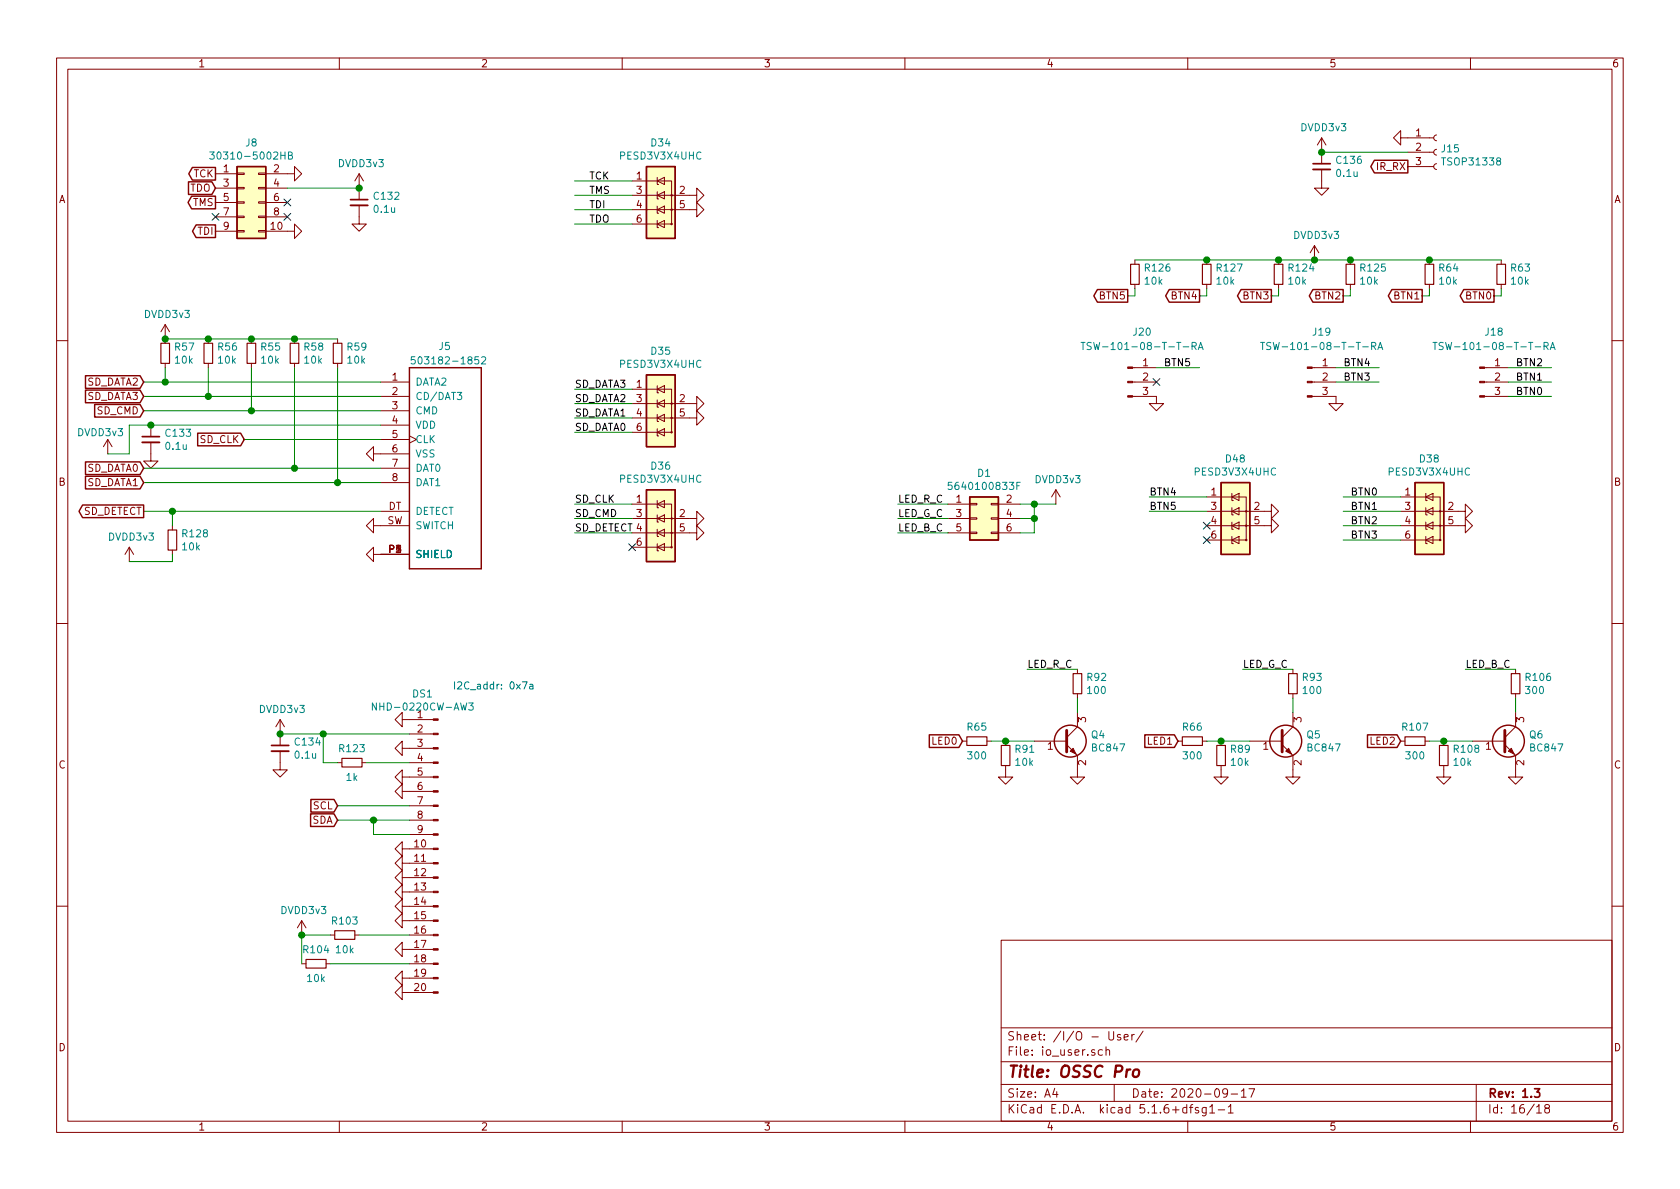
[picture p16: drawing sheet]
<svg xmlns="http://www.w3.org/2000/svg" width="297mm" height="210mm" viewBox="0 0 297 210" stroke-linecap="round" stroke-linejoin="round" font-family="sans-serif">
<defs><g id="words">
<text font-size="2.8" fill="#840000" x="178" y="190.5">Title: OSSC Pro</text>
<g font-size="2.1" fill="#840000">
<text x="178" y="184">Sheet: /I/O - User/</text>
<text x="178" y="186.7">File: io_user.sch</text>
<text x="178" y="196.9">KiCad E.D.A. kicad 5.1.6+dfsg1-1</text>
<text x="178" y="194.1">Size: A4</text>
<text x="200" y="194.1">Date: 2020-09-17</text>
<text x="263" y="194.1">Rev: 1.3</text>
<text x="263" y="196.9">Id: 16/18</text>
</g>
<g font-size="1.8" fill="#840000">
<text x="35" y="11.9">1</text>
<text x="85" y="11.9">2</text>
<text x="135" y="11.9">3</text>
<text x="185" y="11.9">4</text>
<text x="235" y="11.9">5</text>
<text x="285" y="11.9">6</text>
<text x="250.3" y="24.1">1</text>
<text x="250.3" y="26.7">2</text>
<text x="250.3" y="29.2">3</text>
<text x="10.4" y="35.9">A</text>
<text x="33.6" y="33.9">TDO</text>
<text x="34.2" y="31.4">TCK</text>
<text x="39.5" y="30.5">1</text>
<text x="39.5" y="33">3</text>
<text x="39.5" y="35.6">5</text>
<text x="48.4" y="30.5">2</text>
<text x="48.4" y="33">4</text>
<text x="48.4" y="35.6">6</text>
<text x="112.5" y="31.7">1</text>
<text x="112.5" y="34.3">3</text>
<text x="120.2" y="34.3">2</text>
<text x="243.5" y="30.1">IR_RX</text>
<text x="285.4" y="35.9">A</text>
<text x="34.1" y="36.4">TMS</text>
<text x="35" y="41.5">TDI</text>
<text x="39.5" y="38.1">7</text>
<text x="39.5" y="40.6">9</text>
<text x="47.9" y="40.6">10</text>
<text x="48.4" y="38.1">8</text>
<text x="112.5" y="36.8">4</text>
<text x="112.5" y="39.4">6</text>
<text x="120.2" y="36.8">5</text>
<text x="194.5" y="53">BTN5</text>
<text x="207.2" y="53">BTN4</text>
<text x="219.9" y="53">BTN3</text>
<text x="232.6" y="53">BTN2</text>
<text x="246.6" y="53">BTN1</text>
<text x="259.3" y="53">BTN0</text>
<text x="202.1" y="64.8">1</text>
<text x="233.8" y="64.8">1</text>
<text x="264.3" y="64.8">1</text>
<text x="15.3" y="70.7">SD_DATA3</text>
<text x="15.3" y="68.2">SD_DATA2</text>
<text x="69.4" y="67.3">1</text>
<text x="69.4" y="69.8">2</text>
<text x="112.5" y="68.6">1</text>
<text x="112.5" y="71.1">3</text>
<text x="120.2" y="71.1">2</text>
<text x="202.1" y="67.3">2</text>
<text x="202.1" y="69.8">3</text>
<text x="233.8" y="67.3">2</text>
<text x="233.8" y="69.8">3</text>
<text x="264.3" y="67.3">2</text>
<text x="264.3" y="69.8">3</text>
<text x="17.1" y="73.3">SD_CMD</text>
<text x="69.4" y="72.4">3</text>
<text x="69.4" y="74.9">4</text>
<text x="69.4" y="77.5">5</text>
<text x="112.5" y="73.7">4</text>
<text x="112.5" y="76.2">6</text>
<text x="120.2" y="73.7">5</text>
<text x="15.3" y="83.4">SD_DATA0</text>
<text x="35.3" y="78.4">SD_CLK</text>
<text x="69.4" y="80">6</text>
<text x="69.4" y="82.5">7</text>
<text x="10.4" y="85.9">B</text>
<text x="15.3" y="86">SD_DATA1</text>
<text x="69.4" y="85.1">8</text>
<text x="112.5" y="88.9">1</text>
<text x="169.1" y="88.9">1</text>
<text x="178" y="88.9">2</text>
<text x="214.1" y="87.6">1</text>
<text x="248.4" y="87.6">1</text>
<text x="285.4" y="85.9">B</text>
<text x="14.6" y="91.1">SD_DETECT</text>
<text x="68.4" y="92.7">SW</text>
<text x="68.7" y="90.2">DT</text>
<text x="112.5" y="91.4">3</text>
<text x="120.2" y="91.4">2</text>
<text x="120.2" y="94">5</text>
<text x="169.1" y="91.4">3</text>
<text x="169.1" y="94">5</text>
<text x="178" y="91.4">4</text>
<text x="178" y="94">6</text>
<text x="214.1" y="90.2">3</text>
<text x="214.1" y="92.7">4</text>
<text x="214.1" y="95.2">6</text>
<text x="221.8" y="90.2">2</text>
<text x="221.8" y="92.7">5</text>
<text x="248.4" y="90.2">3</text>
<text x="248.4" y="92.7">4</text>
<text x="248.4" y="95.2">6</text>
<text x="256.1" y="90.2">2</text>
<text x="256.1" y="92.7">5</text>
<text x="68.8" y="97.8">P1</text>
<text x="70" y="97.8">2</text>
<text x="112.5" y="96.5">6</text>
<text x="73.8" y="127">1</text>
<text x="73.8" y="129.5">2</text>
<text x="164.9" y="131.7">LED0</text>
<text x="192" y="127.7" transform="rotate(-90 192 127.7)">3</text>
<text x="203" y="131.7">LED1</text>
<text x="230.1" y="127.7" transform="rotate(-90 230.1 127.7)">3</text>
<text x="242.3" y="131.7">LED2</text>
<text x="269.5" y="127.7" transform="rotate(-90 269.5 127.7)">3</text>
<text x="10.4" y="135.9">C</text>
<text x="73.8" y="132.1">3</text>
<text x="73.8" y="134.6">4</text>
<text x="73.8" y="137.2">5</text>
<text x="185.2" y="132.6">1</text>
<text x="192" y="135.4" transform="rotate(-90 192 135.4)">2</text>
<text x="223.3" y="132.6">1</text>
<text x="230.1" y="135.4" transform="rotate(-90 230.1 135.4)">2</text>
<text x="262.7" y="132.6">1</text>
<text x="269.5" y="135.4" transform="rotate(-90 269.5 135.4)">2</text>
<text x="285.4" y="135.9">C</text>
<text x="55.4" y="143.1">SCL</text>
<text x="73.8" y="139.7">6</text>
<text x="73.8" y="142.2">7</text>
<text x="55.2" y="145.7">SDA</text>
<text x="73.3" y="149.9">10</text>
<text x="73.8" y="144.8">8</text>
<text x="73.8" y="147.3">9</text>
<text x="73.3" y="152.4">11</text>
<text x="73.3" y="154.9">12</text>
<text x="73.3" y="157.5">13</text>
<text x="73.3" y="160">14</text>
<text x="73.3" y="162.6">15</text>
<text x="73.3" y="165.1">16</text>
<text x="73.3" y="167.6">17</text>
<text x="73.3" y="170.2">18</text>
<text x="73.3" y="172.7">19</text>
<text x="73.3" y="175.3">20</text>
<text x="10.4" y="185.9">D</text>
<text x="285.4" y="185.9">D</text>
<text x="35" y="199.9">1</text>
<text x="85" y="199.9">2</text>
<text x="135" y="199.9">3</text>
<text x="185" y="199.9">4</text>
<text x="235" y="199.9">5</text>
<text x="285" y="199.9">6</text>
</g>
<g font-size="1.8" fill="#008484">
<text x="230.1" y="23.2">DVDD3v3</text>
<text x="38.5" y="28.2">30310-5002HB</text>
<text x="43.5" y="25.9">J8</text>
<text x="59.9" y="29.6">DVDD3v3</text>
<text x="109.8" y="28.2">PESD3V3X4UHC</text>
<text x="115.2" y="25.9">D34</text>
<text x="236.4" y="29">C136</text>
<text x="255" y="26.9">J15</text>
<text x="255.3" y="29.3">TSOP31338</text>
<text x="66.2" y="35.3">C132</text>
<text x="236.4" y="31.3">0.1u</text>
<text x="66.2" y="37.6">0.1u</text>
<text x="228.8" y="42.3">DVDD3v3</text>
<text x="202.5" y="50.3">10k</text>
<text x="202.6" y="48">R126</text>
<text x="215.2" y="50.3">10k</text>
<text x="215.3" y="48">R127</text>
<text x="227.9" y="50.3">10k</text>
<text x="228" y="48">R124</text>
<text x="240.6" y="50.3">10k</text>
<text x="240.7" y="48">R125</text>
<text x="254.5" y="48">R64</text>
<text x="254.6" y="50.3">10k</text>
<text x="267.2" y="48">R63</text>
<text x="267.3" y="50.3">10k</text>
<text x="25.6" y="56.2">DVDD3v3</text>
<text x="200.5" y="59.4">J20</text>
<text x="232.2" y="59.4">J19</text>
<text x="262.7" y="59.4">J18</text>
<text x="31" y="62">R57</text>
<text x="31" y="64.3">10k</text>
<text x="38.6" y="62">R56</text>
<text x="38.7" y="64.3">10k</text>
<text x="46.2" y="62">R55</text>
<text x="46.3" y="64.3">10k</text>
<text x="53.8" y="62">R58</text>
<text x="53.9" y="64.3">10k</text>
<text x="61.5" y="62">R59</text>
<text x="61.5" y="64.3">10k</text>
<text x="74.1" y="64.4">503182-1852</text>
<text x="77.7" y="61.9">J5</text>
<text x="109.8" y="65">PESD3V3X4UHC</text>
<text x="115.2" y="62.7">D35</text>
<text x="193.7" y="61.9">TSW-101-08-T-T-RA</text>
<text x="225.4" y="61.9">TSW-101-08-T-T-RA</text>
<text x="255.9" y="61.9">TSW-101-08-T-T-RA</text>
<text x="73.4" y="68.2">DATA2</text>
<text x="73.4" y="70.7">CD/DAT3</text>
<text x="13.8" y="77.1">DVDD3v3</text>
<text x="29.4" y="77.2">C133</text>
<text x="73.4" y="73.3">CMD</text>
<text x="73.4" y="75.8">VDD</text>
<text x="29.4" y="79.5">0.1u</text>
<text x="73.4" y="78.4">CLK</text>
<text x="73.4" y="80.9">VSS</text>
<text x="73.4" y="83.4">DAT0</text>
<text x="115.2" y="83.1">D36</text>
<text x="216.8" y="81.8">D48</text>
<text x="251.1" y="81.8">D38</text>
<text x="73.4" y="86">DAT1</text>
<text x="109.8" y="85.4">PESD3V3X4UHC</text>
<text x="168.5" y="86.6">5640100833F</text>
<text x="172.9" y="84.3">D1</text>
<text x="183.1" y="85.4">DVDD3v3</text>
<text x="211.4" y="84.1">PESD3V3X4UHC</text>
<text x="245.7" y="84.1">PESD3V3X4UHC</text>
<text x="19.3" y="95.6">DVDD3v3</text>
<text x="32.4" y="95">R128</text>
<text x="73.4" y="91.1">DETECT</text>
<text x="73.4" y="93.6">SWITCH</text>
<text x="32.3" y="97.3">10k</text>
<text x="73.4" y="98.7">SHIELD</text>
<text x="66.8" y="125.6">NHD-0220CW-AW3</text>
<text x="73" y="123.3">DS1</text>
<text x="192.3" y="120.4">R92</text>
<text x="192.4" y="122.7">100</text>
<text x="230.4" y="120.4">R93</text>
<text x="230.5" y="122.7">100</text>
<text x="269.9" y="120.4">R106</text>
<text x="269.9" y="122.7">300</text>
<text x="45.9" y="126.1">DVDD3v3</text>
<text x="52.3" y="131.8">C134</text>
<text x="171.1" y="129.2">R65</text>
<text x="193" y="130.6">Q4</text>
<text x="209.2" y="129.2">R66</text>
<text x="231.1" y="130.6">Q5</text>
<text x="248.1" y="129.2">R107</text>
<text x="270.5" y="130.6">Q6</text>
<text x="52.3" y="134.2">0.1u</text>
<text x="60.1" y="133">R123</text>
<text x="171.2" y="134.3">300</text>
<text x="179.6" y="133.1">R91</text>
<text x="179.6" y="135.4">10k</text>
<text x="193.2" y="132.9">BC847</text>
<text x="209.3" y="134.3">300</text>
<text x="217.7" y="133.1">R89</text>
<text x="217.7" y="135.4">10k</text>
<text x="231.3" y="132.9">BC847</text>
<text x="248.7" y="134.3">300</text>
<text x="257.1" y="135.4">10k</text>
<text x="257.2" y="133.1">R108</text>
<text x="270.7" y="132.9">BC847</text>
<text x="61.3" y="138.1">1k</text>
<text x="49.8" y="161.6">DVDD3v3</text>
<text x="58.9" y="163.5">R103</text>
<text x="53.8" y="168.6">R104</text>
<text x="54.4" y="173.7">10k</text>
<text x="59.5" y="168.6">10k</text>
</g>
<g font-size="1.8">
<text x="104.1" y="34.3">TMS</text>
<text x="104.1" y="31.7">TCK</text>
<text x="104.1" y="39.4">TDO</text>
<text x="104.1" y="36.8">TDI</text>
<text x="205.7" y="64.8">BTN5</text>
<text x="237.5" y="64.8">BTN4</text>
<text x="268" y="64.8">BTN2</text>
<text x="101.6" y="68.6">SD_DATA3</text>
<text x="101.6" y="71.1">SD_DATA2</text>
<text x="237.5" y="67.3">BTN3</text>
<text x="268" y="69.8">BTN0</text>
<text x="268" y="67.3">BTN1</text>
<text x="101.6" y="73.7">SD_DATA1</text>
<text x="101.6" y="76.2">SD_DATA0</text>
<text x="101.6" y="88.9">SD_CLK</text>
<text x="158.7" y="88.9">LED_R_C</text>
<text x="203.2" y="87.6">BTN4</text>
<text x="238.8" y="87.6">BTN0</text>
<text x="101.6" y="94">SD_DETECT 4</text>
<text x="101.6" y="91.4">SD_CMD</text>
<text x="158.7" y="91.4">LED_G_C</text>
<text x="158.7" y="94">LED_B_C</text>
<text x="203.2" y="90.2">BTN5</text>
<text x="238.8" y="95.2">BTN3</text>
<text x="238.8" y="90.2">BTN1</text>
<text x="238.8" y="92.7">BTN2</text>
<text x="181.6" y="118.1">LED_R_C</text>
<text x="219.7" y="118.1">LED_G_C</text>
<text x="259.1" y="118.1">LED_B_C</text>
</g>
<text font-size="1.8" fill="#0000c2" x="80" y="121.9">I2C_addr: 0x7a</text>
</g></defs>
<g fill="none" stroke="#840000" stroke-width=".18">
<path d="M10 10.3h277v189.9h-277zM12 12.2h273v186.1h-273zM60 10.3v1.9M110 10.3v1.9M160 10.3v1.9M210 10.3v1.9M260 10.3v1.9M38.1 30.7h3.8M38.1 33.3h3.8M38.1 35.8h3.8M38.1 38.3h3.8M41.9 38.2h1.3v.3h-1.3z"/>
<path d="M41.9 33.1h1.3v.3h-1.3zM41.9 30.6h1.3v.3h-1.3zM41.9 35.7h1.3v.2h-1.3zM45.7 38.2h1.3v.3h-1.3zM45.7 33.1h1.3v.3h-1.3zM45.7 30.6h1.3v.3h-1.3zM45.7 35.7h1.3v.2h-1.3zM47 30.7h5.1v-1.2l1.2 1.2-1.2 1.3v-1.3M47 33.3h3.8M47 35.8h3.8M47 38.3h3.8M63.5 36.3v3.3h1.3l-1.3 1.3-1.3-1.3h1.3"/>
<path d="M63.5 30.7l-.8 1.3M63.5 30.7v4.6M63.5 30.7l.8 1.3M111.8 37.1h11.4v-1.3l1.3 1.3-1.3 1.2v-1.2M111.8 32h6.9v7.6h-6.9M111.8 34.5h11.4v-1.2l1.3 1.2-1.3 1.3v-1.3M116.2 31.4v1.2h.3M116.2 33.9v1.3h.3M116.2 36.4v1.3h.3M116.2 39v1.3h.3M116.2 32l1.3-.6v1.2zM116.2 34.5l1.3-.6v1.3z"/>
<path d="M116.2 37.1l1.3-.7v1.3zM116.2 39.6l1.3-.6v1.3zM233.7 30v3.3h1.2l-1.2 1.2-1.3-1.2h1.3M233.7 24.4l-.8 1.2M233.7 24.4v4.6M233.7 24.4l.7 1.2M247.6 24.4v-1.3l-1.2 1.3 1.2 1.2v-1.2h5.9M248.9 29.5h4.6M248.9 26.9h4.6M254 29l-.3 .1-.2 .3 .1 .4 .4 .2M254 26.4l-.3 .1-.2 .3 .1 .4 .4 .2M254 23.9l-.3 .1-.2 .3 .1 .4 .4 .2"/>
<path d="M29.2 57.4l-.8 1.3M29.2 57.4v3.3M29.2 57.4l.8 1.3M36.8 59.9v.8M38.1 40.9h3.8M41.9 40.8h1.3v.2h-1.3zM44.4 59.9v.8M45.7 40.8h1.3v.2h-1.3zM47 40.9h5.1v-1.3l1.2 1.3-1.2 1.3v-1.3M52.1 59.9v.8M59.7 59.9v.8M200.7 46v.7"/>
<path d="M200.7 50.3v.7M213.4 46v.7M213.4 50.3v.7M226.1 46v.7M226.1 50.3v.7M232.4 43.4l-.8 1.3M232.4 43.4v2.6M232.4 43.4l.8 1.3M238.8 46v.7M238.8 50.3v.7M252.7 46v.7M252.7 50.3v.7"/>
<path d="M265.4 46v.7M265.4 50.3v.7M10 60.2h2M19 77.7l-.7 1.3M19 77.7v2.6M19 77.7l.8 1.3M26.7 78.2v3.3h1.2l-1.2 1.3-1.3-1.3h1.3M26.7 75.2v2M29.2 64.3v.7M36.8 64.3v.7M44.4 64.3v.7M52.1 64.3v.7"/>
<path d="M59.7 64.3v.7M67.3 70.1h5.1M67.3 67.6h5.1M67.3 72.6h5.1M67.3 75.2h5.1M67.3 77.7h5.1M72.4 77.1l1.3 .6-1.3 .7M111.8 68.8h6.9v7.6h-6.9M111.8 71.4h11.4v-1.3l1.3 1.3-1.3 1.2v-1.2M111.8 73.9h11.4v-1.3l1.3 1.3-1.3 1.3v-1.3M116.2 68.2v1.3h.3M116.2 70.7v1.3h.3"/>
<path d="M116.2 73.3v1.2h.3M116.2 75.8v1.3h.3M116.2 68.8l1.3-.6v1.3zM116.2 71.4l1.3-.7v1.3zM116.2 73.9l1.3-.6v1.2zM116.2 76.4l1.3-.6v1.3zM200.3 70.1h4.2v1.3h1.2l-1.2 1.2-1.3-1.2h1.3M200.3 67.6h4.2M200.3 65h4.2M232 70.1h4.2v1.3h1.3l-1.3 1.2-1.3-1.2h1.3M232 67.6h4.2M232 65h4.2"/>
<path d="M262.5 70.1h4.2M262.5 67.6h4.2M262.5 65h4.2M285 60.2h2M22.9 96.8l-.8 1.2M22.9 96.8v2.5M22.9 96.8l.7 1.2M30.5 93v.7M30.5 97.3v.7M66 80.3v-1.3l-1.2 1.3 1.2 1.2v-1.2h6.4M66 98v-1.2l-1.2 1.2 1.2 1.3v-1.3h6.4M66 93v-1.3l-1.2 1.3 1.2 1.2v-1.2h6.4"/>
<path d="M67.3 90.4h5.1M67.3 82.8h5.1M67.3 85.3h5.1M111.8 91.7h11.4v-1.3l1.3 1.3-1.3 1.3v-1.3M111.8 94.2h11.4v-1.2l1.3 1.2-1.3 1.3v-1.3M111.8 89.1h6.9v7.7h-6.9M116.2 88.5v1.3h.3M116.2 91.1v1.2h.3M116.2 93.6v1.3h.3M116.2 96.1v1.3h.3M116.2 89.1l1.3-.6v1.3zM116.2 91.7l1.3-.6v1.2z"/>
<path d="M116.2 94.2l1.3-.6v1.3zM116.2 96.8l1.3-.7v1.3zM167.6 89.1h3.8M167.6 91.7h3.8M167.6 94.2h3.8M171.4 94.1h1.3v.3h-1.3zM171.4 89h1.3v.3h-1.3zM171.4 91.6h1.3v.2h-1.3zM175.3 94.1h1.2v.3h-1.2zM175.3 89h1.2v.3h-1.2zM175.3 91.6h1.2v.2h-1.2zM176.5 89.1h3.8"/>
<path d="M176.5 91.7h3.8M176.5 94.2h3.8M186.7 86.6l-.8 1.3M186.7 86.6v2.5M186.7 86.6l.8 1.3M213.4 87.9h6.9v7.6h-6.9M213.4 93h11.4v-1.3l1.3 1.3-1.3 1.2v-1.2M213.4 90.4h11.4v-1.3l1.3 1.3-1.3 1.3v-1.3M217.8 87.2v1.3h.3M217.8 89.8v1.3h.3M217.8 92.3v1.3h.3M217.8 94.9v1.2h.3"/>
<path d="M217.8 87.9l1.3-.7v1.3zM217.8 90.4l1.3-.6v1.3zM217.8 93l1.3-.7v1.3zM217.8 95.5l1.3-.6v1.2zM247.6 87.9h7v7.6h-7M247.6 93h11.5v-1.3l1.2 1.3-1.2 1.2v-1.2M247.6 90.4h11.5v-1.3l1.2 1.3-1.2 1.3v-1.3M252.1 87.2v1.3h.2M252.1 89.8v1.3h.2M252.1 92.3v1.3h.2M252.1 94.9v1.2h.2M252.1 87.9l1.3-.7v1.3z"/>
<path d="M252.1 90.4l1.3-.6v1.3zM252.1 93l1.3-.7v1.3zM252.1 95.5l1.3-.6v1.2zM10 110.3h2M190.5 118.4v.7M228.6 118.4v.7M268 118.4v.7M285 110.3h2M49.5 132.8v3.3h1.3l-1.3 1.3-1.2-1.3h1.2M49.5 127.2l-.7 1.3M49.5 127.2v4.6M49.5 127.2l.8 1.3"/>
<path d="M59.7 134.9h.8M64 134.9h.8M71.1 127.2v-1.2l-1.3 1.2 1.3 1.3v-1.3h5.5M71.1 132.3v-1.2l-1.3 1.2 1.3 1.3v-1.3h5.5M71.1 137.4v-1.3l-1.3 1.3 1.3 1.3v-1.3h5.5M71.1 139.9v-1.2l-1.3 1.2 1.3 1.3v-1.3h5.5M72.4 134.9h4.2M72.4 129.8h4.2M170.2 131.1h.7M174.5 131.1h.8M177.8 135.4v2h1.3l-1.3 1.3-1.3-1.3h1.3M177.8 131.1v.7"/>
<path d="M182.9 131.1h5.7M188.6 131.7l1.9 1.9v3.8h1.3l-1.3 1.3-1.3-1.3h1.3M190.5 126v2.5l-1.9 1.9M190.5 122.7v.7M208.3 131.1h.7M212.6 131.1h.8M215.9 135.4v2h1.3l-1.3 1.3-1.3-1.3h1.3M215.9 131.1v.7M221 131.1h5.7M226.7 131.7l1.9 1.9v3.8h1.3l-1.3 1.3-1.3-1.3h1.3M228.6 126v2.5l-1.9 1.9M228.6 122.7v.7"/>
<path d="M247.6 131.1h.8M252 131.1h.7M255.3 135.4v2h1.2l-1.2 1.3-1.3-1.3h1.3M255.3 131.1v.7M260.3 131.1h5.8M266.1 131.7l1.9 1.9v3.8h1.2l-1.2 1.3-1.3-1.3h1.3M268 126v2.5l-1.9 1.9M268 122.7v.7M71.1 150.1v-1.3l-1.3 1.3 1.3 1.3v-1.3h5.5M71.1 152.6v-1.2l-1.3 1.2 1.3 1.3v-1.3h5.5M71.1 155.2v-1.3l-1.3 1.3 1.3 1.3v-1.3h5.5M71.1 157.7v-1.2l-1.3 1.2 1.3 1.3v-1.3h5.5"/>
<path d="M72.4 147.6h4.2M72.4 145h4.2M72.4 142.5h4.2M10 160.2h2M53.3 162.8l-.7 1.3M53.3 162.8v2.5M53.3 162.8l.8 1.3M53.3 170.4h.8M57.7 170.4h.7M58.4 165.3h.8M62.7 165.3h.8M71.1 175.5v-1.3l-1.3 1.3 1.3 1.3v-1.3h5.5"/>
<path d="M71.1 160.3v-1.3l-1.3 1.3 1.3 1.2v-1.2h5.5M71.1 162.8v-1.3l-1.3 1.3 1.3 1.3v-1.3h5.5M71.1 167.9v-1.3l-1.3 1.3 1.3 1.3v-1.3h5.5M71.1 173v-1.3l-1.3 1.3 1.3 1.2v-1.2h5.5M72.4 165.3h4.2M72.4 170.4h4.2M177 166.3h108v32h-108zM285 160.2h2M60 198.3v1.9M110 198.3v1.9M160 198.3v1.9M177 194.8h108"/>
<path d="M177 191.8h108M177 187.8h108M177 181.8h108M186.5 192.5l-.4 1h1M186.8 193v1M194.9 185.7l-.4-.1-.3 .3 .1 .6 .2 .1 .4-.1M195.6 185.7l.2-.1 .3 .1 .1 .9M195.6 185.1v1.5M196.1 182.4v1.2l.2 .3 .5-.1 .1-.2v-1.2M197 191.8v3M198.1 183l-.3-.1-.2 .2v.3l.5 .1v.3h-.5M198.8 183.4l.7-.1-.1-.3-.4-.1-.2 .2v.7h.6"/>
<path d="M200.1 182.9v1M200.6 182.9l-.3 .1-.2 .2M202.1 182.3l-1.3 2M210 198.3v1.9M210.3 195.8h.6M210.9 195.3l-.4 .2v1.3M211.9 195.9l-.4-.1-.2 .2 .1 .3 .5 .1v.3h-.6M213.3 195.8v1.2l-.3 .3h-.4M213.3 195.9l-.5-.1-.3 .3 .1 .6 .2 .1 .5-.1M213.9 195.8l.4-.5v1.5M213.9 196.8h.9M215.4 196.3h1.1"/>
<path d="M217 193.2l-.1 .2a.48 .48 0 0 1-.6-.1v-.6a.48 .48 0 0 1 .6-.1l.1 .1a1.19 1.19 0 0 1-.2 1.2l-.5 .1M217.2 195.8l.4-.5v1.5M217.2 196.8h.8M217.7 193.5h1.1M219.5 193l.4-.5v1.5M219.5 194h.8M220.8 192.5h1l-.6 1.5M260 198.3v1.9M261 191.8v6.5M271.7 195.8l.4-.5v1.5M271.7 196.8h.8M273.4 196l-.2-.2v-.3a.48 .48 0 0 1 .7 0l-.1 .4-.6 .2-.1 .4 .3 .3h.3l.3-.3-.1-.4-.2-.1"/>
<circle cx="118.7" cy="37.1" r=".13"/>
<circle cx="118.7" cy="39.6" r=".13"/>
<circle cx="118.7" cy="34.5" r=".13"/>
<circle cx="118.7" cy="71.4" r=".13"/>
<circle cx="118.7" cy="76.4" r=".13"/>
<circle cx="118.7" cy="73.9" r=".13"/>
<circle cx="118.7" cy="94.2" r=".13"/>
<circle cx="118.7" cy="91.7" r=".13"/>
<circle cx="118.7" cy="96.8" r=".13"/>
<circle cx="220.3" cy="93" r=".13"/>
<circle cx="220.3" cy="95.5" r=".13"/>
<circle cx="220.3" cy="90.4" r=".13"/>
<circle cx="254.6" cy="95.5" r=".13"/>
<circle cx="254.6" cy="90.4" r=".13"/>
<circle cx="254.6" cy="93" r=".13"/>
</g>
<path d="M62 35.3h3M232.2 29h3M25.1 77.2h3.1M48 131.8h3.1M271.3 192.5h.9l-.5 .6 .5 .1v.7l-.2 .1-.7-.1" fill="none" stroke="#840000" stroke-width=".3"/>
<path d="M200.5 189.3a.53 .53 0 0 1 .5-.2 .53 .53 0 0 1 .4 .4l-.1 .6a.56 .56 0 0 1-.5 .4 .56 .56 0 0 1-.5-.4z" fill="none" stroke="#840000" stroke-width=".41"/>
<g fill="none" stroke="#840000" stroke-width=".2">
<path d="M199.9 46.7h1.5v3.6h-1.5zM212.6 46.7h1.5v3.6h-1.5zM225.3 46.7h1.5v3.6h-1.5zM238 46.7h1.5v3.6h-1.5zM252 46.7h1.5v3.6h-1.5zM264.7 46.7h1.5v3.6h-1.5zM28.4 60.7h1.6v3.6h-1.6zM36.1 60.7h1.5v3.6h-1.5zM43.7 60.7h1.5v3.6h-1.5zM51.3 60.7h1.5v3.6h-1.5zM58.9 60.7h1.6v3.6h-1.6zM29.7 93.7h1.5v3.6h-1.5z"/>
<path d="M189.7 119.1h1.6v3.6h-1.6zM227.8 119.1h1.6v3.6h-1.6zM267.2 119.1h1.5v3.6h-1.5zM60.5 134.1h3.5v1.5h-3.5zM170.9 130.3h3.6v1.5h-3.6zM177 131.8h1.6v3.6h-1.6zM209 130.3h3.6v1.5h-3.6zM215.1 131.8h1.6v3.6h-1.6zM248.4 130.3h3.6v1.5h-3.6zM254.5 131.8h1.5v3.6h-1.5zM54.1 169.7h3.6v1.5h-3.6zM59.2 164.6h3.5v1.5h-3.5z"/>
</g>
<path d="M62 36.3h3M232.2 30h3M25.1 78.2h3.1M48 132.8h3.1" fill="none" stroke="#840000" stroke-width=".33"/>
<g fill="#ffffc2" stroke="#ffffc2" stroke-width=".18">
<path d="M171.4 87.9h5.1v7.6h-5.1z"/>
<path d="M215.9 85.3h5.1v12.7h-5.1z"/>
<path d="M250.2 85.3h5.1v12.7h-5.1z"/>
<path d="M41.9 29.5h5.1v12.7h-5.1z"/>
<path d="M114.3 66.3h5.1v12.7h-5.1z"/>
<path d="M114.3 29.5h5.1v12.7h-5.1z"/>
<path d="M114.3 86.6h5.1v12.7h-5.1z"/>
</g>
<g fill="none" stroke="#840000" stroke-width=".25">
<path d="M33.3 32.2h4.2l.6 1.1-.6 1.1h-4.2zM33.9 34.7h4.2v2.2h-4.2l-.7-1.1zM34 29.6h4.1v2.2h-4.1l-.6-1.1zM34.7 39.8h3.4v2.2h-3.4l-.7-1.1zM41.9 29.5h5.1v12.7h-5.1zM114.3 29.5h5.1v12.7h-5.1zM243 28.3h5.9v2.3h-5.9l-.6-1.1zM194 51.2h5.4v2.2h-5.4l-.6-1.1zM206.7 51.2h5.4v2.2h-5.4l-.6-1.1zM219.4 51.2h5.4v2.2h-5.4l-.6-1.1zM232.1 51.2h5.4v2.2h-5.4l-.6-1.1zM246.1 51.2h5.4v2.2h-5.4l-.6-1.1z"/>
<path d="M258.8 51.2h5.4v2.2h-5.4l-.6-1.1zM15.1 69h9.7l.6 1.1-.6 1.1h-9.7zM15.1 66.4h9.7l.6 1.2-.6 1.1h-9.7zM16.7 71.5h8.1l.6 1.1-.6 1.2h-8.1zM35 76.6h7.5l.7 1.1-.7 1.1h-7.5zM72.4 65h12.7v35.6h-12.7zM114.3 66.3h5.1v12.7h-5.1zM14.6 89.3h10.8v2.2h-10.8l-.6-1.1zM15.1 81.7h9.7l.6 1.1-.6 1.1h-9.7zM15.1 84.2h9.7l.6 1.1-.6 1.2h-9.7zM114.3 86.6h5.1v12.7h-5.1zM171.4 87.9h5.1v7.6h-5.1z"/>
<path d="M215.9 85.3h5.1v12.7h-5.1zM250.2 85.3h5.1v12.7h-5.1zM164.3 129.9h5.2l.7 1.2-.7 1.1h-5.2zM202.4 129.9h5.2l.7 1.2-.7 1.1h-5.2zM241.8 129.9h5.2l.6 1.2-.6 1.1h-5.2zM54.9 143.9h4.2l.6 1.1-.6 1.1h-4.2zM55 141.4h4.1l.6 1.1-.6 1.1h-4.1z"/>
<circle cx="189.2" cy="131.1" r="2.82"/>
<circle cx="227.3" cy="131.1" r="2.82"/>
<circle cx="266.7" cy="131.1" r="2.82"/>
</g>
<g fill="none" stroke="#008484" stroke-width=".18">
<path d="M37.1 26.9h.8l-.5 .5 .4 .1v.5l-.2 .1-.5-.1M51 27.5l.5-.1 .2-.2-.1-.2-.6-.1v1.2h.5l.2-.1v-.3l-.3-.2M73.4 63.1h-.7v.6l.5-.1 .2 .2v.3l-.2 .3-.5-.2M80.8 69.4h.8l-.4 .5 .4 .1v.5l-.2 .2-.6-.2M85.1 63.2l.5-.1 .2 .1 .1 .2-.1 .2-.7 .8h.8M191.1 60.5h.7M191.5 60.5v1.3M192.9 60.6l-.4-.1-.3 .3 .1 .3 .6 .2v.4l-.2 .1h-.5M210.8 61.2l.7-.1v-.4l-.7-.2v1.3M211.1 61.2l.4 .6M211.9 61.8l.4-1.3 .4 1.3M212 61.5h.6"/>
<path d="M222.9 60.5h.7M223.2 60.5v1.3M224.7 60.6l-.5-.1-.2 .3 .1 .3 .5 .2v.4l-.2 .1h-.4M242.5 61.2l.7-.1v-.4l-.7-.2v1.3M242.8 61.2l.5 .6M243.6 61.8l.4-1.3 .5 1.3M243.7 61.5h.6M253.4 60.5h.7M253.7 60.5v1.3M255.2 60.6l-.5-.1-.3 .3 .2 .3 .5 .2v.4l-.2 .1h-.5M273 61.2l.7-.1v-.4l-.7-.2v1.3M273.3 61.2l.4 .6"/>
<path d="M274.1 61.8l.4-1.3 .5 1.3M274.2 61.5h.6M168.3 85.3h-.6l-.1 .6 .2-.1 .5 .1v.5l-.2 .2-.5-.2M179.8 85.9h.4M180.4 85.3h-.6v1.3M66.5 124.3v1.3l-.7-1.3v1.3M82.9 124.3h.8l-.5 .5 .4 .1v.5l-.2 .2-.5-.2"/>
</g>
<g fill="#840000" stroke="#840000" stroke-width=".18">
<path d="M261.6 70h.9v.2h-.9z"/>
<path d="M261.6 67.4h.9v.3h-.9z"/>
<path d="M261.6 64.9h.9v.2h-.9z"/>
<path d="M231.1 70h.9v.2h-.9z"/>
<path d="M231.1 67.4h.9v.3h-.9z"/>
<path d="M231.1 64.9h.9v.2h-.9z"/>
<path d="M199.4 70h.9v.2h-.9z"/>
<path d="M199.4 67.4h.9v.3h-.9z"/>
<path d="M199.4 64.9h.9v.2h-.9z"/>
<path d="M189.2 132.8l.5-.5 .5 1z"/>
<path d="M227.3 132.8l.5-.5 .5 1z"/>
<path d="M266.7 132.8l.5-.5 .5 1z"/>
<path d="M76.6 175.4h.9v.2h-.9z"/>
<path d="M76.6 172.8h.9v.3h-.9z"/>
<path d="M76.6 170.3h.9v.3h-.9z"/>
<path d="M76.6 167.8h.9v.2h-.9z"/>
<path d="M76.6 165.2h.9v.3h-.9z"/>
<path d="M76.6 162.7h.9v.2h-.9z"/>
<path d="M76.6 160.1h.9v.3h-.9z"/>
<path d="M76.6 157.6h.9v.3h-.9z"/>
<path d="M76.6 155.1h.9v.2h-.9z"/>
<path d="M76.6 152.5h.9v.3h-.9z"/>
<path d="M76.6 150h.9v.2h-.9z"/>
<path d="M76.6 147.4h.9v.3h-.9z"/>
<path d="M76.6 144.9h.9v.3h-.9z"/>
<path d="M76.6 142.4h.9v.2h-.9z"/>
<path d="M76.6 139.8h.9v.3h-.9z"/>
<path d="M76.6 137.3h.9v.2h-.9z"/>
<path d="M76.6 134.7h.9v.3h-.9z"/>
<path d="M76.6 132.2h.9v.3h-.9z"/>
<path d="M76.6 129.7h.9v.2h-.9z"/>
<path d="M76.6 127.1h.9v.3h-.9z"/>
</g>
<path d="M188.6 129.2v3.8M226.7 129.2v3.8M266.1 129.2v3.8" fill="none" stroke="#840000" stroke-width=".51"/>
<g fill="none" stroke="#008400" stroke-width=".18">
<path d="M50.8 33.3h12.7M101.6 32h10.2M101.6 34.5h10.2M101.6 37.1h10.2M101.6 39.6h10.2M233.7 26.9h15.2M29.2 59.9h30.5M200.7 46h64.7M200.7 51v1.3h-1.3M213.4 51v1.3h-1.3M226.1 51v1.3h-1.3M238.8 51v1.3h-1.3"/>
<path d="M252.7 51v1.3h-1.2M265.4 51v1.3h-1.2M25.4 67.6h41.9M25.4 72.6h41.9M25.4 70.1h41.9M29.2 65v2.6M36.8 65v5.1M43.2 77.7h24.1M44.4 65v7.6M52.1 65v17.8M59.7 65v20.3M67.3 75.2h-44.4v5.1h-3.9"/>
<path d="M101.6 68.8h10.2M101.6 71.4h10.2M101.6 73.9h10.2M101.6 76.4h10.2M204.5 65h7.6M236.2 65h7.6M236.2 67.6h7.6M266.7 65h7.6M266.7 67.6h7.6M266.7 70.1h7.6M25.4 90.4h41.9M25.4 85.3h41.9"/>
<path d="M25.4 82.8h41.9M30.5 90.4v2.6M30.5 98v1.3h-7.6M101.6 94.2h10.2M101.6 89.1h10.2M101.6 91.7h10.2M158.7 94.2h8.9M158.7 89.1h8.9M158.7 91.7h8.9M180.3 89.1h6.4M180.3 91.7h2.6M182.9 89.1v5.1h-2.6"/>
<path d="M203.2 90.4h10.2M203.2 87.9h10.2M237.5 90.4h10.1M237.5 87.9h10.1M237.5 95.5h10.1M237.5 93h10.1M181.6 118.4h8.9M219.7 118.4h8.9M259.1 118.4h8.9M49.5 129.8h22.9M57.1 129.8v5.1h2.6M64.8 134.9h7.6"/>
<path d="M175.3 131.1h7.6M190.5 123.4v2.6M213.4 131.1h7.6M228.6 123.4v2.6M252.7 131.1h7.6M268 123.4v2.6M59.7 142.5h12.7M59.7 145h12.7M66 145v2.6h6.4M58.4 165.3h-5.1v5.1M58.4 170.4h14M63.5 165.3h8.9"/>
</g>
<path d="M92.4 120.6h.8l-.5 1.2M93.7 121.1h.5v.7M94.2 121.3l-.4 .1-.2 .1 .1 .3h.5" fill="none" stroke="#0000c2" stroke-width=".18"/>
<g fill="#008400" stroke="#008400" stroke-width=".25">
<circle cx="49.5" cy="129.8" r=".51"/>
<circle cx="232.4" cy="46" r=".51"/>
<circle cx="66" cy="145" r=".51"/>
<circle cx="53.3" cy="165.3" r=".51"/>
<circle cx="233.7" cy="26.9" r=".51"/>
<circle cx="36.8" cy="59.9" r=".51"/>
<circle cx="44.5" cy="59.9" r=".51"/>
<circle cx="52.1" cy="59.9" r=".51"/>
<circle cx="59.7" cy="85.3" r=".51"/>
<circle cx="52.1" cy="82.8" r=".51"/>
<circle cx="30.5" cy="90.4" r=".51"/>
<circle cx="29.2" cy="59.9" r=".51"/>
<circle cx="44.5" cy="72.6" r=".51"/>
<circle cx="36.8" cy="70.1" r=".51"/>
<circle cx="29.2" cy="67.6" r=".51"/>
<circle cx="57.2" cy="129.8" r=".51"/>
<circle cx="26.7" cy="75.2" r=".51"/>
<circle cx="255.3" cy="131.1" r=".51"/>
<circle cx="213.4" cy="46" r=".51"/>
<circle cx="226.1" cy="46" r=".51"/>
<circle cx="182.9" cy="91.7" r=".51"/>
<circle cx="238.8" cy="46" r=".51"/>
<circle cx="252.7" cy="46" r=".51"/>
<circle cx="182.9" cy="89.1" r=".51"/>
<circle cx="215.9" cy="131.1" r=".51"/>
<circle cx="63.5" cy="33.3" r=".51"/>
<circle cx="177.8" cy="131.1" r=".51"/>
</g>
<g fill="none" stroke="#000084" stroke-width=".18">
<path d="M37.5 37.7l1.2 1.3M38.7 37.7l-1.2 1.3M50.2 37.7l1.2 1.3M50.2 35.2l1.2 1.2M51.4 37.7l-1.2 1.3M51.4 35.2l-1.2 1.2M203.9 66.9l1.2 1.3M205.1 66.9l-1.2 1.3M111.2 96.2l1.2 1.2M112.4 96.2l-1.2 1.2M212.8 92.3l1.2 1.3M212.8 94.9l1.2 1.2"/>
<path d="M214 92.3l-1.2 1.3M214 94.9l-1.2 1.2"/>
</g>
<use href="#words"/>
</svg>
